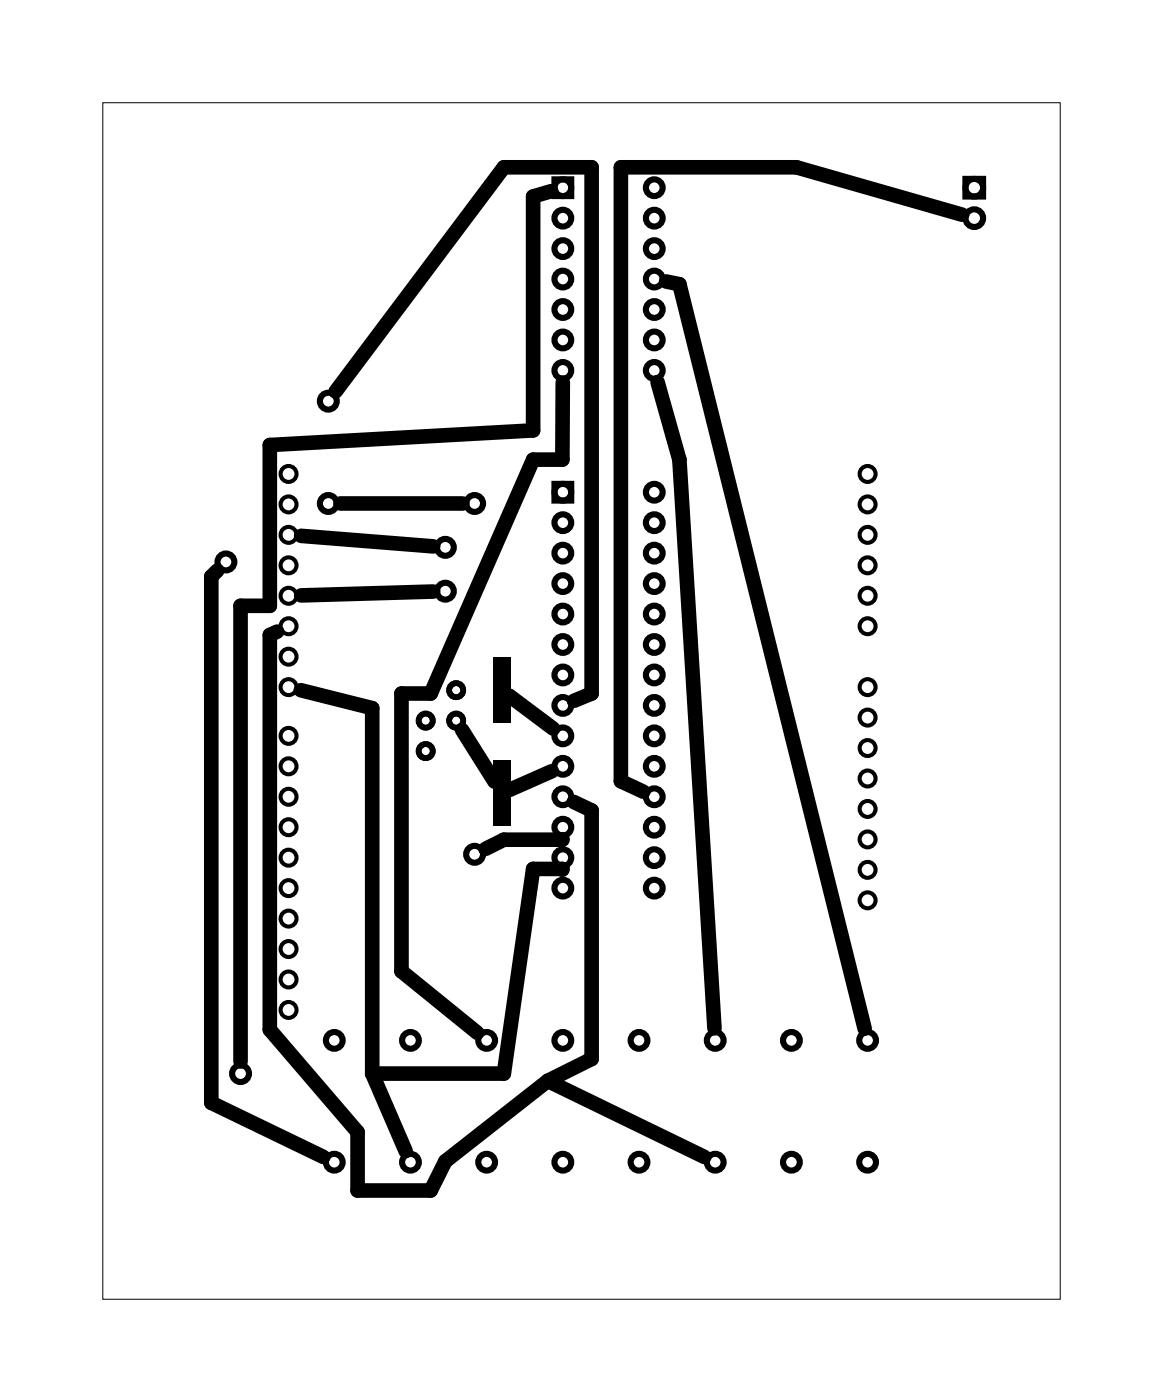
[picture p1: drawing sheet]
<svg xmlns="http://www.w3.org/2000/svg" width="97mm" height="117mm" viewBox="0 0 97 117" stroke-linecap="round" stroke-linejoin="round" font-family="sans-serif">
<path d="M8.6 8.6h79.8v99.8h-79.8z" fill="none" stroke="#000" stroke-width=".08"/>
<g fill="none" stroke="#000" stroke-width=".51">
<path d="M46.2 15h1.4v1.4h-1.4zM80.5 14.9h1.4v1.5h-1.4zM46.2 40.4h1.4v1.4h-1.4z"/>
<circle cx="46.9" cy="18.2" r=".7"/>
<circle cx="46.9" cy="15.7" r=".7"/>
<circle cx="54.5" cy="18.2" r=".7"/>
<circle cx="54.5" cy="15.7" r=".7"/>
<circle cx="81.2" cy="18.2" r=".74"/>
<circle cx="81.2" cy="15.7" r=".74"/>
<circle cx="27.4" cy="33.5" r=".7"/>
<circle cx="46.9" cy="20.7" r=".7"/>
<circle cx="46.9" cy="23.3" r=".7"/>
<circle cx="46.9" cy="25.8" r=".7"/>
<circle cx="46.9" cy="28.4" r=".7"/>
<circle cx="46.9" cy="30.9" r=".7"/>
<circle cx="54.5" cy="23.3" r=".7"/>
<circle cx="54.5" cy="28.4" r=".7"/>
<circle cx="54.5" cy="30.9" r=".7"/>
<circle cx="54.5" cy="20.7" r=".7"/>
<circle cx="54.5" cy="25.8" r=".7"/>
<circle cx="18.8" cy="46.9" r=".7"/>
<circle cx="27.4" cy="42" r=".7"/>
<circle cx="37.1" cy="45.7" r=".7"/>
<circle cx="37.1" cy="49.3" r=".7"/>
<circle cx="39.6" cy="42" r=".7"/>
<circle cx="46.9" cy="51.2" r=".7"/>
<circle cx="46.9" cy="48.7" r=".7"/>
<circle cx="46.9" cy="56.3" r=".7"/>
<circle cx="46.9" cy="46.1" r=".7"/>
<circle cx="46.9" cy="43.6" r=".7"/>
<circle cx="46.9" cy="53.8" r=".7"/>
<circle cx="46.9" cy="58.8" r=".7"/>
<circle cx="46.9" cy="41.1" r=".7"/>
<circle cx="54.5" cy="58.8" r=".7"/>
<circle cx="54.5" cy="53.8" r=".7"/>
<circle cx="54.5" cy="48.7" r=".7"/>
<circle cx="54.5" cy="43.6" r=".7"/>
<circle cx="54.5" cy="51.2" r=".7"/>
<circle cx="54.5" cy="56.3" r=".7"/>
<circle cx="54.5" cy="46.1" r=".7"/>
<circle cx="54.5" cy="41.1" r=".7"/>
<circle cx="39.6" cy="71.3" r=".7"/>
<circle cx="46.9" cy="61.4" r=".7"/>
<circle cx="46.9" cy="74.1" r=".7"/>
<circle cx="46.9" cy="63.9" r=".7"/>
<circle cx="46.9" cy="69" r=".7"/>
<circle cx="46.9" cy="71.5" r=".7"/>
<circle cx="46.9" cy="66.5" r=".7"/>
<circle cx="54.5" cy="61.4" r=".7"/>
<circle cx="54.5" cy="66.5" r=".7"/>
<circle cx="54.5" cy="69" r=".7"/>
<circle cx="54.5" cy="74.1" r=".7"/>
<circle cx="54.5" cy="63.9" r=".7"/>
<circle cx="54.5" cy="71.5" r=".7"/>
<circle cx="20" cy="89.5" r=".7"/>
<circle cx="27.9" cy="86.8" r=".7"/>
<circle cx="27.9" cy="96.9" r=".7"/>
<circle cx="34.2" cy="86.8" r=".7"/>
<circle cx="34.2" cy="96.9" r=".7"/>
<circle cx="40.6" cy="86.8" r=".7"/>
<circle cx="40.6" cy="96.9" r=".7"/>
<circle cx="46.9" cy="86.8" r=".7"/>
<circle cx="46.9" cy="96.9" r=".7"/>
<circle cx="53.3" cy="86.8" r=".7"/>
<circle cx="53.3" cy="96.9" r=".7"/>
<circle cx="59.6" cy="86.8" r=".7"/>
<circle cx="59.6" cy="96.9" r=".7"/>
<circle cx="66" cy="86.8" r=".7"/>
<circle cx="66" cy="96.9" r=".7"/>
<circle cx="72.3" cy="86.8" r=".7"/>
<circle cx="72.3" cy="96.9" r=".7"/>
</g>
<g fill="none" stroke="#000" stroke-width=".48">
<circle cx="38" cy="57.6" r=".59"/>
<circle cx="35.5" cy="62.6" r=".59"/>
<circle cx="35.5" cy="60.1" r=".59"/>
<circle cx="38" cy="60.1" r=".59"/>
</g>
<path d="M41.1 54.8h1.5v5.5h-1.5zM41.1 63.4h1.5v5.5h-1.5z" fill="#000"/>
<g fill="none" stroke="#000" stroke-width=".34">
<circle cx="24.1" cy="39.5" r=".66"/>
<circle cx="72.3" cy="39.5" r=".66"/>
<circle cx="24.1" cy="54.8" r=".66"/>
<circle cx="24.1" cy="49.7" r=".66"/>
<circle cx="24.1" cy="57.3" r=".66"/>
<circle cx="24.1" cy="44.6" r=".66"/>
<circle cx="24.1" cy="47.2" r=".66"/>
<circle cx="24.1" cy="52.2" r=".66"/>
<circle cx="24.1" cy="42.1" r=".66"/>
<circle cx="72.3" cy="57.3" r=".66"/>
<circle cx="72.3" cy="49.7" r=".66"/>
<circle cx="72.3" cy="42.1" r=".66"/>
<circle cx="72.3" cy="59.9" r=".66"/>
<circle cx="72.3" cy="44.6" r=".66"/>
<circle cx="72.3" cy="52.2" r=".66"/>
<circle cx="72.3" cy="47.2" r=".66"/>
<circle cx="24.1" cy="63.9" r=".66"/>
<circle cx="24.1" cy="61.4" r=".66"/>
<circle cx="24.1" cy="76.6" r=".66"/>
<circle cx="24.1" cy="71.5" r=".66"/>
<circle cx="24.1" cy="79.2" r=".66"/>
<circle cx="24.1" cy="66.5" r=".66"/>
<circle cx="24.1" cy="74.1" r=".66"/>
<circle cx="24.1" cy="69" r=".66"/>
<circle cx="72.3" cy="62.4" r=".66"/>
<circle cx="72.3" cy="72.6" r=".66"/>
<circle cx="72.3" cy="75.1" r=".66"/>
<circle cx="72.3" cy="67.5" r=".66"/>
<circle cx="72.3" cy="70" r=".66"/>
<circle cx="72.3" cy="64.9" r=".66"/>
<circle cx="24.1" cy="81.7" r=".66"/>
<circle cx="24.1" cy="84.2" r=".66"/>
</g>
<g fill="none" stroke="#000" stroke-width="1.2">
<path d="M45.9 15.9l-1.5 .5v19.5l-21.9 1.2v13.4h-2.5v38M80.2 17.9l-13.8-3.9h-14.7v51.2l1.9 .8M28 32.6l14-18.6h7.3v43.8l-1.5 .7M46.9 31.9v6.4h-2.5l-8.5 19.5h-2.4v23.2l6.3 5.1M54.8 31.9l1.8 6.4 2.9 47.5M55.5 23.5l1.1 .2 15.5 62.1M18.1 47.6l-.5 .5v43.9l9.4 4.5M23.1 52.7l-.6 .3v32.9l7.3 8.5v4.9h6.1l1.2-2.4 8.6-6.7M25.1 57.6l5.9 1.5v30.4M25.1 44.7l11 .9M28.4 42h10.1M36.1 49.3l-11 .4"/>
<path d="M42.4 58l3.7 2.8M38.5 60.9l2.7 4.3M46 64.3l-3.6 1.6M46.9 72.5h-2.5l-2.4 17h-11M46.9 70h-4.9l-1.5 .8M47.8 66.9l1.5 .7v20.7l-3.6 1.9M31 89.5l2.8 6.5M45.7 90.2l13 6.3"/>
</g>
</svg>
